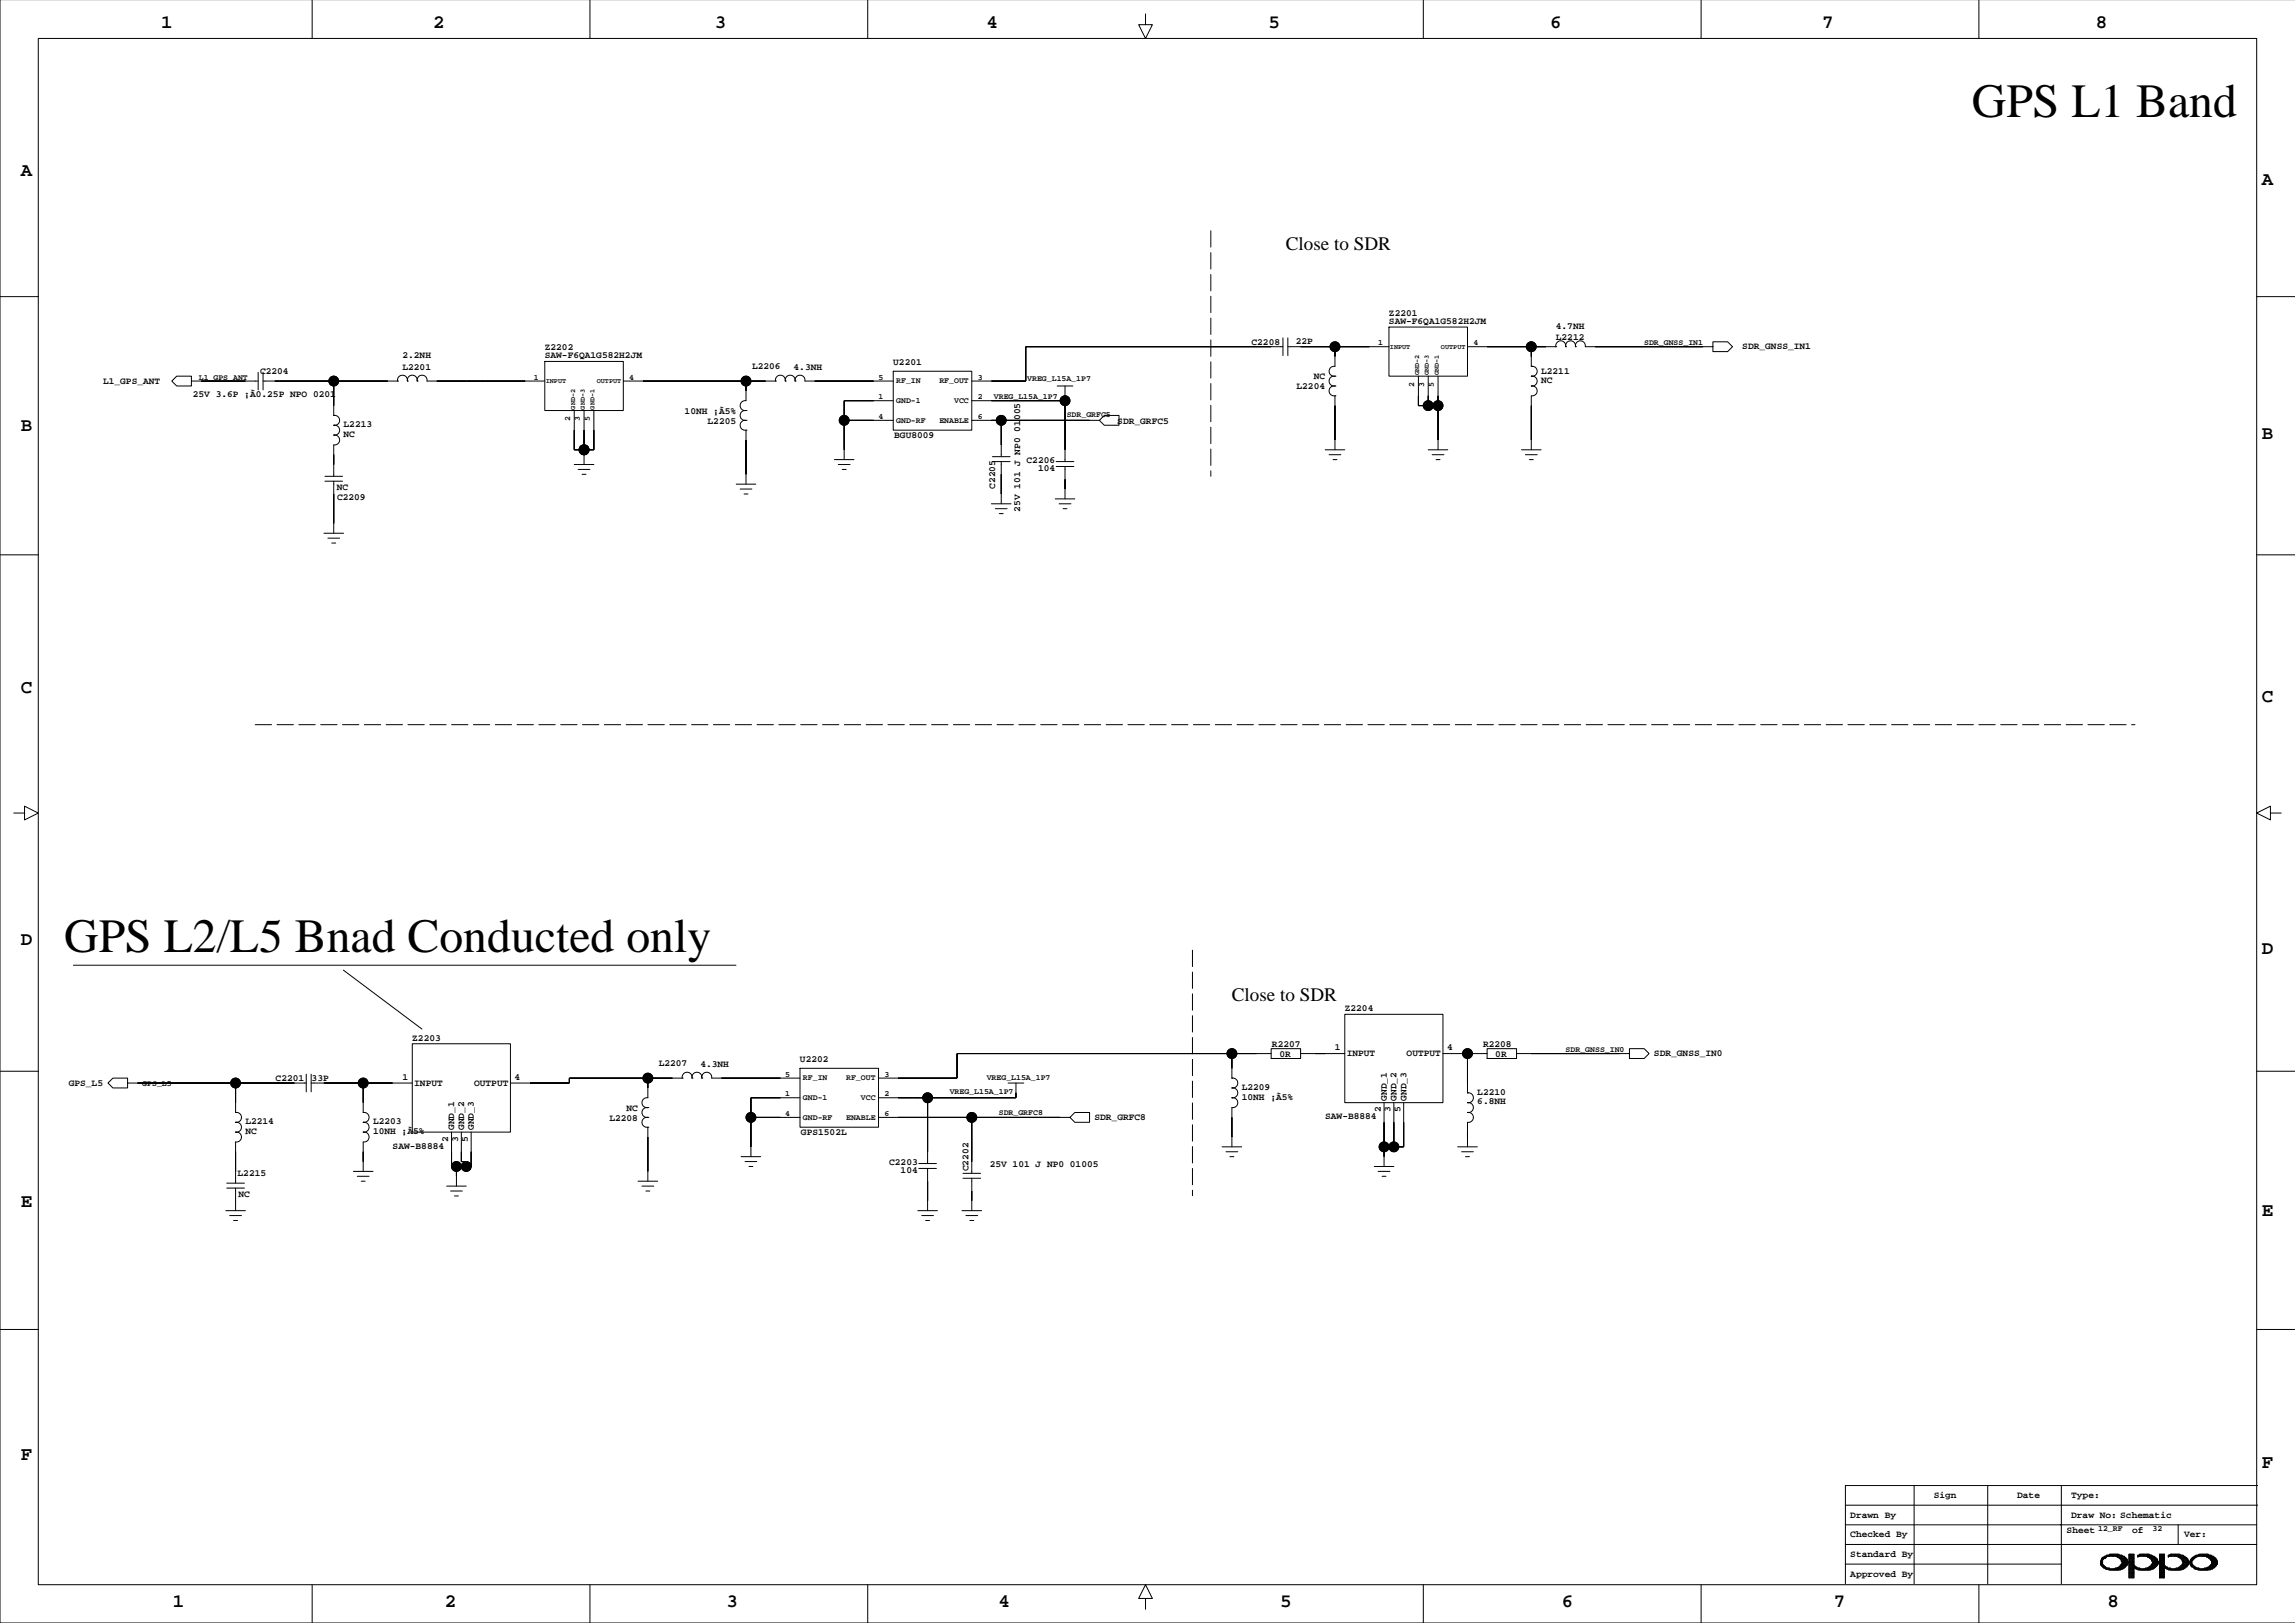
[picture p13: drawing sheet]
<svg xmlns="http://www.w3.org/2000/svg" width="594mm" height="420mm" viewBox="0 0 594 420" stroke-linecap="round" stroke-linejoin="round" font-family="sans-serif">
<defs><g id="words">
<g font-size="12.3">
<text x="510.1" y="30.3">GPS L1 Band</text>
<text x="16.6" y="246.2">GPS L2/L5 Bnad Conducted only</text>
</g>
<g font-size="4.9">
<text x="41.7" y="7.3">1</text>
<text x="112" y="7.3">2</text>
<text x="184.9" y="7.3">3</text>
<text x="255.3" y="7.3">4</text>
<text x="328.1" y="7.3">5</text>
<text x="401" y="7.3">6</text>
<text x="471.4" y="7.3">7</text>
<text x="542.2" y="7.3">8</text>
<text x="5.4" y="45.6">A</text>
<text x="585.1" y="47.9">A</text>
<text x="332.7" y="64.7">Close to SDR</text>
<text x="5.4" y="111.4">B</text>
<text x="585.1" y="113.7">B</text>
<text x="5.4" y="179.2">C</text>
<text x="585.1" y="181.5">C</text>
<text x="5.4" y="244.4">D</text>
<text x="585.1" y="246.7">D</text>
<text x="318.7" y="258.9">Close to SDR</text>
<text x="5.4" y="312.3">E</text>
<text x="585.1" y="314.5">E</text>
<text x="5.4" y="377.5">F</text>
<text x="585.1" y="379.8">F</text>
<text x="44.7" y="415.6">1</text>
<text x="115.1" y="415.6">2</text>
<text x="188" y="415.6">3</text>
<text x="258.3" y="415.6">4</text>
<text x="331.2" y="415.6">5</text>
<text x="404.1" y="415.6">6</text>
<text x="474.4" y="415.6">7</text>
<text x="545.3" y="415.6">8</text>
</g>
<g font-size="2.5">
<text x="359.3" y="83.8">SAW-F6QA1G582H2JM</text>
<text x="359.3" y="81.6">Z2201</text>
<text x="323.8" y="89.2">C2208</text>
<text x="335.2" y="88.9">22P</text>
<text x="402.5" y="85.1">4.7NH</text>
<text x="402.5" y="88">L2212</text>
<text x="104.1" y="95.6">L2201</text>
<text x="104.1" y="92.7">2.2NH</text>
<text x="140.9" y="92.7">SAW-F6QA1G582H2JM</text>
<text x="140.9" y="90.5">Z2202</text>
<text x="194.5" y="95.4">L2206</text>
<text x="205.3" y="95.8">4.3NH</text>
<text x="231.1" y="94.5">U2201</text>
<text x="450.7" y="90.4">SDR_GNSS_IN1</text>
<text x="26.7" y="99.3">L1_GPS_ANT</text>
<text x="67.3" y="96.7">C2204</text>
<text x="335.4" y="100.7">L2204</text>
<text x="339.9" y="98.1">NC</text>
<text x="398.7" y="99">NC</text>
<text x="398.7" y="96.9">L2211</text>
<text x="49.9" y="102.6">25V 3.6P ¡À0.25P NPO 0201</text>
<text x="177.1" y="107">10NH ¡À5%</text>
<text x="88.9" y="113">NC</text>
<text x="88.9" y="110.5">L2213</text>
<text x="183" y="109.6">L2205</text>
<text x="231.3" y="113.2">BGU8009</text>
<text x="289.1" y="109.8">SDR_GRFC5</text>
<text x="265.6" y="119.7">C2206</text>
<text x="268.5" y="121.9">104</text>
<text x="87.1" y="126.7">NC</text>
<text x="87.2" y="129.2">C2209</text>
<text x="257.4" y="126.4" transform="rotate(-90 257.4 126.4)">C2205</text>
<text x="263.9" y="132.4" transform="rotate(-90 263.9 132.4)">25V 101 J NP0 01005</text>
<text x="347.9" y="261.6">Z2204</text>
<text x="106.7" y="269.2">Z2203</text>
<text x="170.4" y="275.7">L2207</text>
<text x="207" y="274.8">U2202</text>
<text x="329.1" y="270.8">R2207</text>
<text x="331" y="273.3">0R</text>
<text x="345.4" y="271.7">1</text>
<text x="348.4" y="273.2">INPUT</text>
<text x="363.9" y="273.2">OUTPUT</text>
<text x="374.4" y="271.7">4</text>
<text x="383.7" y="270.8">R2208</text>
<text x="386.8" y="273.3">0R</text>
<text x="427.9" y="273.2">SDR_GNSS_IN0</text>
<text x="17.8" y="280.8">GPS_L5</text>
<text x="71.3" y="279.7">C2201</text>
<text x="80.6" y="279.7">33P</text>
<text x="104.1" y="279.3">1</text>
<text x="107.2" y="280.8">INPUT</text>
<text x="122.7" y="280.8">OUTPUT</text>
<text x="133.1" y="279.3">4</text>
<text x="181.2" y="276.1">4.3NH</text>
<text x="321.2" y="281.9">L2209</text>
<text x="162.1" y="287.3">NC</text>
<text x="321.2" y="284.4">10NH ¡À5%</text>
<text x="357.2" y="287.8" transform="rotate(-90 357.2 287.8)">2</text>
<text x="358.8" y="284.7" transform="rotate(-90 358.8 284.7)">GND_1</text>
<text x="359.8" y="287.8" transform="rotate(-90 359.8 287.8)">3</text>
<text x="361.3" y="284.7" transform="rotate(-90 361.3 284.7)">GND_2</text>
<text x="362.3" y="287.8" transform="rotate(-90 362.3 287.8)">5</text>
<text x="363.8" y="284.7" transform="rotate(-90 363.8 284.7)">GND_3</text>
<text x="382.2" y="283.1">L2210</text>
<text x="382.2" y="285.7">6.8NH</text>
<text x="63.5" y="290.8">L2214</text>
<text x="63.5" y="293.3">NC</text>
<text x="96.5" y="293.3">10NH ¡À5%</text>
<text x="96.5" y="290.8">L2203</text>
<text x="117.5" y="292.3" transform="rotate(-90 117.5 292.3)">GND_1</text>
<text x="120" y="292.3" transform="rotate(-90 120 292.3)">GND_2</text>
<text x="122.6" y="292.3" transform="rotate(-90 122.6 292.3)">GND_3</text>
<text x="157.7" y="289.9">L2208</text>
<text x="207.2" y="293.5">GPS1502L</text>
<text x="283.1" y="289.7">SDR_GRFC8</text>
<text x="342.8" y="289.5">SAW-B8884</text>
<text x="101.6" y="297.1">SAW-B8884</text>
<text x="116" y="295.4" transform="rotate(-90 116 295.4)">2</text>
<text x="118.5" y="295.4" transform="rotate(-90 118.5 295.4)">3</text>
<text x="121.1" y="295.4" transform="rotate(-90 121.1 295.4)">5</text>
<text x="61.5" y="304.2">L2215</text>
<text x="230" y="301.3">C2203</text>
<text x="233" y="303.5">104</text>
<text x="250.6" y="303" transform="rotate(-90 250.6 303)">C2202</text>
<text x="256.1" y="301.8">25V 101 J NP0 01005</text>
<text x="61.7" y="309.5">NC</text>
<text x="500.3" y="387.5">Sign</text>
<text x="521.9" y="387.5">Date</text>
<text x="535.8" y="387.5">Type:</text>
<text x="478.7" y="392.6">Drawn By</text>
<text x="535.8" y="392.6">Draw No: Schematic</text>
<text x="478.7" y="397.6">Checked By</text>
<text x="534.7" y="396.6">Sheet</text>
<text x="551.6" y="396.6">of</text>
<text x="565" y="397.6">Ver:</text>
<text x="478.7" y="402.7">Standard By</text>
<text x="478.7" y="407.8">Approved By</text>
</g>
<g font-size="2.1">
<text x="356.5" y="89.3">1</text>
<text x="381.2" y="89.3">4</text>
<text x="425.4" y="89.3">SDR_GNSS_IN1</text>
<text x="51.4" y="98.2">L1_GPS_ANT</text>
<text x="138.1" y="98.2">1</text>
<text x="162.8" y="98.2">4</text>
<text x="227.3" y="98.2">5</text>
<text x="231.8" y="99.2">RF_IN</text>
<text x="243" y="99.2">RF_OUT</text>
<text x="252.9" y="98.2">3</text>
<text x="265.7" y="98.4">VREG_L15A_1P7</text>
<text x="365.9" y="100.1" transform="rotate(-90 365.9 100.1)">2</text>
<text x="368.4" y="100.1" transform="rotate(-90 368.4 100.1)">3</text>
<text x="370.9" y="100.1" transform="rotate(-90 370.9 100.1)">5</text>
<text x="227.3" y="103.3">1</text>
<text x="231.8" y="104.2">GND-1</text>
<text x="246.8" y="104.2">VCC</text>
<text x="252.9" y="103.3">2</text>
<text x="257.1" y="103.3">VREG_L15A_1P7</text>
<text x="276" y="107.9">SDR_GRFC5</text>
<text x="147.5" y="109" transform="rotate(-90 147.5 109)">2</text>
<text x="150" y="109" transform="rotate(-90 150 109)">3</text>
<text x="152.6" y="109" transform="rotate(-90 152.6 109)">5</text>
<text x="227.3" y="108.3">4</text>
<text x="231.8" y="109.3">GND-RF</text>
<text x="243" y="109.3">ENABLE</text>
<text x="252.9" y="108.3">6</text>
<text x="405" y="272.1">SDR_GNSS_IN0</text>
<text x="36.8" y="281">GPS_L5</text>
<text x="203.2" y="278.5">5</text>
<text x="207.7" y="279.5">RF_IN</text>
<text x="218.9" y="279.5">RF_OUT</text>
<text x="228.8" y="278.5">3</text>
<text x="255.3" y="279.3">VREG_L15A_1P7</text>
<text x="203.2" y="283.6">1</text>
<text x="207.7" y="284.5">GND-1</text>
<text x="222.7" y="284.5">VCC</text>
<text x="228.8" y="283.6">2</text>
<text x="245.7" y="282.9">VREG_L15A_1P7</text>
<text x="203.2" y="288.6">4</text>
<text x="207.7" y="289.6">GND-RF</text>
<text x="218.9" y="289.6">ENABLE</text>
<text x="228.8" y="288.6">6</text>
<text x="258.4" y="288.3">SDR_GRFC8</text>
<text x="542.8" y="396.1">12_RF</text>
<text x="556.9" y="396.1">32</text>
</g>
<g font-size="1.8">
<text x="359.6" y="90.2">INPUT</text>
<text x="372.8" y="90.2">OUTPUT</text>
<text x="141.2" y="99.1">INPUT</text>
<text x="154.4" y="99.1">OUTPUT</text>
<text x="367.1" y="97" transform="rotate(-90 367.1 97)">GND-2</text>
<text x="369.7" y="97" transform="rotate(-90 369.7 97)">GND-3</text>
<text x="372.2" y="97" transform="rotate(-90 372.2 97)">GND-1</text>
<text x="148.8" y="105.9" transform="rotate(-90 148.8 105.9)">GND-2</text>
<text x="151.3" y="105.9" transform="rotate(-90 151.3 105.9)">GND-3</text>
<text x="153.8" y="105.9" transform="rotate(-90 153.8 105.9)">GND-1</text>
</g>
</g></defs>
<g fill="none" stroke="#000" stroke-width=".26">
<path d="M0 -.1v419.9h593.8M9.9 9.9h573.9v400h-573.9zM80.8 0v9.9M152.6 0v9.9M224.5 0v9.9M296.4 3.6v2.8h1.7l-1.7 3.5-1.8-3.5h1.8M368.2 0v9.9M440.1 0v9.9M511.9 0v9.9M0 76.7h9.9M583.8 76.7h9.9M44.4 98.6l1.3-1.3h3.8v2.5h-3.8z"/>
<path d="M49.5 98.6h17.3M66.8 96.3v4.6M68.1 98.6h34.7M68.1 96.3v4.6M72.4 98.6h.1M86.3 98.6h.1M86.3 98.6v8.9M102.8 98.6a1.29 1.29 0 0 1 1.3-1.6 1.29 1.29 0 0 1 1.3 1.6M102.8 98.6h.1M105.4 98.6a1.29 1.29 0 0 1 1.3-1.6 1.29 1.29 0 0 1 1.2 1.6M105.4 98.6h.1M107.9 98.6a1.29 1.29 0 0 1 1.3-1.6 1.29 1.29 0 0 1 1.3 1.6h30.4"/>
<path d="M107.9 98.6h.1M120.6 98.6h.1M125.7 98.6h.1M140.9 93.5h20.4v12.7h-20.4zM161.3 98.6h39.3M193 98.6v5a1.29 1.29 0 0 0-1.5 1.3 1.29 1.29 0 0 0 1.5 1.3M200.6 98.6a1.29 1.29 0 0 1 1.3-1.6 1.29 1.29 0 0 1 1.3 1.6M200.6 98.6h.1M203.2 98.6a1.29 1.29 0 0 1 1.2-1.6 1.29 1.29 0 0 1 1.3 1.6M203.2 98.6h.1M205.7 98.6a1.29 1.29 0 0 1 1.3-1.6 1.29 1.29 0 0 1 1.2 1.6h22.9M205.7 98.6h.1"/>
<path d="M231.1 96h20.3v15.3h-20.3zM273.5 99.8h4.1M275.5 99.8v19.6M331.9 89.7h-66.5v8.9h-14M331.9 87.4v4.6M333.2 89.7h26.1M333.2 87.4v4.6M345.4 99.8a1.29 1.29 0 0 0-1.6 1.3 1.29 1.29 0 0 0 1.6 1.3M345.4 97.3a1.29 1.29 0 0 0-1.6 1.3 1.29 1.29 0 0 0 1.6 1.2M345.4 89.7h.1M345.4 99.8h.1M345.4 97.3h.1"/>
<path d="M345.4 89.7v5.1a1.29 1.29 0 0 0-1.6 1.2 1.29 1.29 0 0 0 1.6 1.3M347.9 89.7h.1M359.3 84.6h20.3v12.7h-20.3zM366.9 97.3v7.6h5.1M369.5 97.3v7.6M372 97.3v19M376.5 90.9h.1M379.6 89.7h22.9M388.5 89.7h.1M396.1 89.7h.1M396.1 94.8h.1M396.1 97.3h.1"/>
<path d="M396.1 99.8h.1M396.1 89.7v5.1M396.2 94.8a1.29 1.29 0 0 1 1.5 1.2 1.29 1.29 0 0 1-1.5 1.3M396.2 97.3a1.29 1.29 0 0 1 1.5 1.3 1.29 1.29 0 0 1-1.5 1.2M396.2 99.8a1.29 1.29 0 0 1 1.5 1.3 1.29 1.29 0 0 1-1.5 1.3l-.1 13.9M402.5 89.7a1.29 1.29 0 0 1 1.3-1.5 1.29 1.29 0 0 1 1.2 1.5 1.29 1.29 0 0 1 1.3-1.5 1.29 1.29 0 0 1 1.3 1.5 1.29 1.29 0 0 1 1.2-1.5 1.29 1.29 0 0 1 1.3 1.5M402.5 89.7h.1M405 89.7h.1M407.6 89.7h.1M410.1 89.7h33M443.1 88.4h3.8l1.3 1.3-1.3 1.3h-3.8zM86.3 102.4h.1"/>
<path d="M86.3 107.5h.1M86.3 110h.1M86.3 112.5h.1M86.3 107.5a1.29 1.29 0 0 1 1.6 1.2 1.29 1.29 0 0 1-1.6 1.3M86.3 110a1.29 1.29 0 0 1 1.6 1.3 1.29 1.29 0 0 1-1.6 1.2M86.3 112.5a1.29 1.29 0 0 1 1.6 1.3 1.29 1.29 0 0 1-1.6 1.3v8.1M148.6 106.2v10.1h5v-10.1M151.1 117.6h.1M151.1 116.3h.1M151.1 106.2v14M193 108.7a1.29 1.29 0 0 0-1.5 1.3 1.29 1.29 0 0 0 1.5 1.3M193 106.2a1.29 1.29 0 0 0-1.5 1.3 1.29 1.29 0 0 0 1.5 1.2"/>
<path d="M193 111.3h.1M193 108.7h.1M193 106.2h.1M193 111.3v13.9M215.9 118.9h5M218.4 116.3h.1M218.4 108.7h.1M218.4 108.7h12.7M231.1 103.6h-12.7v15.3M251.4 108.7h33M251.4 103.6h24.1M256.7 119.4h4.6"/>
<path d="M256.7 118.1h4.6M257.8 108.7h.1M259 108.7v9.4M259 119.4v10.9M265.4 103.6h.1M266.6 108.7h.1M273.2 119.4h4.6M275.5 102.4h.1M284.4 108.7l1.3-1.2h3.8v2.5h-3.8zM342.8 116.3h5.1M343.8 117.6h3.1M344.9 118.9h1"/>
<path d="M345.4 113.8h.1M345.4 102.4h.1M345.4 102.4v13.9M369.5 116.3h5.1M370.5 117.6h3M371.5 118.9h1M372 113.8h.1M393.6 116.3h5.1M394.6 117.6h3.1M395.6 118.9h1.1M396.1 113.8h.1M83.8 137.9h5.1"/>
<path d="M84.1 124.5h4.5M84.1 123.2h4.5M84.8 139.2h3.1M86.3 135.4h.1M86.3 124.5v13.4M148.6 120.2h5M149.6 121.4h3M150.6 122.7h1M190.5 125.2h5M191.5 126.5h3M192.5 127.8h1M193 122.7h.1"/>
<path d="M216.9 120.2h3M217.9 121.4h1M256.5 130.3h5.1M257.5 131.6h3M258.5 132.9h1M259 127.8h.1M273 129h5.1M273.2 120.7h4.6M274 130.3h3.1M275 131.6h1M275.5 126.5h.1M275.5 120.7v8.3"/>
<path d="M0 143.5h9.9M85.8 140.5h1M583.8 143.5h9.9M3.6 210.3h2.7v-1.8l3.6 1.8-3.6 1.8v-1.8M587.4 210.3v-1.8l-3.6 1.8 3.6 1.8v-1.8h2.8M19 249.7h171.4M88.8 250.9l20.3 15.3M0 277.1h9.9M29.2 278.9h3.8v2.5h-3.8l-1.3-1.3zM79.2 277.9v4.5M80.5 277.9v4.5M106.7 270h25.4v22.8h-25.4z"/>
<path d="M167.6 278.9v5a1.29 1.29 0 0 0-1.5 1.3 1.29 1.29 0 0 0 1.5 1.3M176.5 278.9a1.29 1.29 0 0 1 1.3-1.6 1.29 1.29 0 0 1 1.2 1.6M176.5 278.9h.1M176.5 278.9h-29.2v1.2h-15.2M179 278.9a1.29 1.29 0 0 1 1.3-1.6 1.29 1.29 0 0 1 1.3 1.6M179 278.9h.1M181.6 278.9a1.29 1.29 0 0 1 1.2-1.6 1.29 1.29 0 0 1 1.3 1.6h22.9M181.6 278.9h.1M207 276.3h20.3v15.3h-20.3zM318.7 278.9h.1M318.7 272.5v6.4M318.7 278.9a1.29 1.29 0 0 1 1.5 1.2 1.29 1.29 0 0 1-1.5 1.3"/>
<path d="M328.9 271.2h7.6v2.6h-7.6zM328.9 272.5h-81.3v6.4h-20.3M336.5 272.5h11.4M347.9 262.4h25.4v22.8h-25.4zM373.3 272.5h11.4M379.6 272.5v10.2M384.7 271.2h7.6v2.6h-7.6zM392.3 272.5h29.2M421.5 271.2h3.9l1.2 1.3-1.2 1.3h-3.9zM583.8 277.1h9.9M33 280.1h46.2M60.9 287.8h.1"/>
<path d="M60.9 290.3h.1M60.9 292.8h.1M60.9 280.1v7.7M61 287.8a1.29 1.29 0 0 1 1.5 1.2 1.29 1.29 0 0 1-1.5 1.3M61 290.3a1.29 1.29 0 0 1 1.5 1.3 1.29 1.29 0 0 1-1.5 1.2M61 292.8a1.29 1.29 0 0 1 1.5 1.3 1.29 1.29 0 0 1-1.5 1.3l-.1 10.6M80.5 280.1h26.2M94 287.8h.1M94 290.3h.1M94 292.8h.1M94 280.1v7.7M94 287.8a1.29 1.29 0 0 1 1.5 1.2 1.29 1.29 0 0 1-1.5 1.3"/>
<path d="M94 290.3a1.29 1.29 0 0 1 1.5 1.3 1.29 1.29 0 0 1-1.5 1.2M94 292.8a1.29 1.29 0 0 1 1.5 1.3 1.29 1.29 0 0 1-1.5 1.3v7.6M116.8 292.8v8.9h5.1v-8.9M119.4 292.8v7.7h1.2v1.2M167.6 289a1.29 1.29 0 0 0-1.5 1.3 1.29 1.29 0 0 0 1.5 1.3M167.6 286.5a1.29 1.29 0 0 0-1.5 1.3 1.29 1.29 0 0 0 1.5 1.2M167.6 291.6h.1M167.6 289h.1M167.6 286.5h.1M167.6 291.6v13.9M191.7 299.2h5.1M194.3 296.6h.1"/>
<path d="M194.3 289h.1M194.3 289h12.7M207 283.9h-12.7v15.3M227.3 289h49.5M236.2 283.9h.1M240 283.9v17.1M241.2 289h.1M251.4 289v14.5M259 289h.1M260.8 280.1h4.1M262.8 282.7h.1M262.8 280.1v3.8h-35.5"/>
<path d="M278.1 287.8h3.8v2.5h-3.8l-1.3-1.3zM316.2 296.6h5M317.2 297.9h3M318.2 299.2h1M318.7 294.1h.1M318.7 281.4h.1M318.7 283.9h.1M318.7 281.4a1.29 1.29 0 0 1 1.5 1.3 1.29 1.29 0 0 1-1.5 1.2M318.7 283.9a1.29 1.29 0 0 1 1.5 1.3 1.29 1.29 0 0 1-1.5 1.3v10.1M358.1 299.2h.1M358.1 285.2v16.5M360.6 285.2v11.4"/>
<path d="M363.1 285.2v11.4h-5M377.1 296.6h5.1M378.1 297.9h3.1M379.1 299.2h1.1M379.6 294.1h.1M379.6 282.7h.1M379.6 285.2h.1M379.6 287.8h.1M379.7 282.7a1.29 1.29 0 0 1 1.5 1.2 1.29 1.29 0 0 1-1.5 1.3M379.7 285.2a1.29 1.29 0 0 1 1.5 1.3 1.29 1.29 0 0 1-1.5 1.3M379.7 287.8a1.29 1.29 0 0 1 1.5 1.2 1.29 1.29 0 0 1-1.5 1.3l-.1 6.3M58.4 313.1h5.1"/>
<path d="M58.7 307.3h4.5M58.7 306h4.5M59.4 314.4h3.1M60.4 315.7h1.1M60.9 310.6h.1M60.9 307.3v5.8M91.4 303h5.1M92.4 304.3h3.1M93.5 305.5h1M94 300.5h.1M115.5 306.8h5.1M116.6 308.1h3"/>
<path d="M117.6 309.3h1M118.1 304.3h.1M118.1 301.7v5.1M165.1 305.5h5M166.1 306.8h3M167.1 308.1h1M167.6 303h.1M192.7 300.5h3.1M193.8 301.7h1M237.4 313.1h5.1M237.7 302.2h4.6M237.7 301h4.6"/>
<path d="M238.5 314.4h3M239.5 315.7h1M240 310.6h.1M240 302.2v10.9M248.9 313.1h5M249.1 304.8h4.6M249.1 303.5h4.6M249.9 314.4h3M250.9 315.7h1M251.4 310.6h.1M251.4 304.8v8.3M355.5 301.7h5.1"/>
<path d="M356.5 303h3.1M357.6 304.3h1M0 343.9h9.9M583.8 343.9h9.9M191.2 399.5h.1M477.4 389.3h106.7M477.4 399.5h106.4M477.4 394.4h106.4M495.2 384.3v25.3M514.2 384.3v25.3M533.3 384.3v25.3M563.5 394.4v5.1"/>
<path d="M584.1 384.3h-106.7v25.3M80.8 409.9v9.9M152.6 409.9v9.9M224.5 409.9v9.9M296.4 413.5h1.7l-1.7-3.6-1.8 3.6h1.8v2.8M368.2 409.9v9.9M440.1 409.9v9.9M477.4 404.6h55.9M511.9 409.9v9.9M543.4 403.8h.5M543.4 404.1h.5M543.4 404.3h.5"/>
<path d="M543.4 404.6h.5v.7h.8v.5h4.6M543.4 404.8h.8v.5M543.7 403l.5-.2a5 5 0 0 1 4.3-.5l1 .2v.3h.3l.2 .5h.3v.5h.2v.3a1.74 1.74 0 0 1-1.2 1.5 2.07 2.07 0 0 1-1.8 .5 6.1 6.1 0 0 1-3.3-.5v-.3h-.3l-.2-.5h-.3v-1zM543.7 403.3h.5v-.5h.8v-.5h3.8v1.3h1.5M543.9 403v.6h-.5M544.2 405.6h.8v.2M544.5 403h.2a1.45 1.45 0 0 1 1.5-.5h1.3l1 .8h.3v.5h.2v.8h-.2v.2l-.5 .3v.2l-1.1 .3-.2 .2h-1.3v-.2a1.23 1.23 0 0 1-1.2-.5h-.3a1.59 1.59 0 0 1 .3-2.1zM544.5 402.5v.5M545.2 402.3v.2M545.2 405.6v.2M545.5 402.3v.2M545.5 405.6v.5"/>
<path d="M545.7 405.6v.5M546 402v.5M546.2 402v.5M546.2 405.8v.3M546.5 402v.5M546.5 405.8v.3M546.7 402v.5M546.7 405.8v.3M547 402v.5M547 405.8v.3M547.2 402v.5h2.1v3.1M547.2 405.6v.5"/>
<path d="M547.5 402v.5M547.5 405.6v.5M547.8 402v.8h1.7M548 402.8v-.8h-2.3v.5h-1v.5h-1v2.1h.8v.5M548 405.3v.8h-2v-.3M548.3 402v1h1.7v2.1h-1.5v1M548.5 402.3v.7M548.8 403.3h1.5v1.5h-1.8M548.8 403.8h1.5M549 404.1h1.5M549 402.5v3.3M549.5 402.5v3.1h-1.7v.5"/>
<path d="M549.8 402.8v2.5h-1.5v.8M550.3 404.6h-1.5v1.2M550.5 404.1v.2h-1.5M550.8 402h1.3v6.1h-1.3zM550.8 402.3h1.3M550.8 402.5h1.3M550.8 402.8h1.3M550.8 403h1.3M550.8 403.3h1.3M550.8 403.6h1.3M550.8 403.8h1.3M550.8 404.1h1.3"/>
<path d="M550.8 404.3h1.3M550.8 404.6h1.3M550.8 405.1h1.5v.5M550.8 405.3h1.8v.5h4.5M550.8 405.6h2v.2M550.8 405.8h1.3M550.8 406.1h1.3M550.8 406.3h1.3M550.8 406.6h1.3M550.8 406.9h1.3M550.8 407.1h1.3M550.8 407.4h1.3"/>
<path d="M550.8 407.6h1.3M550.8 407.9h1.3M551.1 402v6.1M551.3 402v6.1M551.6 402v6.1M551.8 402v6.1M553.1 402.3l.5-.3h2.5v.3h.5l1.1 .5v.2l.5 .3v.5h.2v.3a2.05 2.05 0 0 1-1.8 1.7l-.2 .3h-3.3l-1-.8M553.1 402.3v.5v-.3h2.3l.2 .3h.5l.5 1h.3v.8h-.3v.2l-.5 .3v.2l-1 .3-.2 .2h-1.3v-.2h-.8v-.3h-.2l-.5-.5h-1.3M553.1 402.5h.5v-.5h2.3v.8M553.1 402.3h3.5v1.3h1.6M553.1 405.6v.2M553.3 402.3v.2"/>
<path d="M553.3 405.6v.5M553.6 405.6v.5M553.8 402v.5M554.1 402v.5M554.1 405.8v.3M554.4 402v.5M554.4 405.8v.3M554.6 402v.5M554.6 405.8v.3M554.9 402v.5M554.9 405.8v.3M555.1 402v.5h2v3.1"/>
<path d="M555.1 405.6v.5M555.4 402v.5M555.4 405.6v.5M555.6 402v.8h1.8M555.9 405.3v.8h-2.1v-.3M556.1 402v1h1.8v2.1h-1.5v1M556.4 402.3v.7M556.6 403.3h1.6v1.5h-1.8M556.6 403.8h1.6M556.9 404.1h1.5v.2h-1.5M556.9 402.5v3.3M557.4 402.5v3.1h-1.8v.5"/>
<path d="M557.7 402.8v2.5h-1.6v.8M558.2 404.6h-1.6v1.2M558.7 402h1.2v6.1h-1.2zM558.7 402.3h1.2M558.7 402.5h1.2M558.7 402.8h1.2M558.7 403h1.2M558.7 403.3h1.2M558.7 403.6h1.2M558.7 403.8h1.2M558.7 404.1h1.2M558.7 404.3h1.2"/>
<path d="M558.7 404.6h1.2M558.7 405.1h1.5v.5M558.7 405.3h1.8v.3M558.7 405.6h2M558.7 405.8h1.2M558.7 406.1h1.2M558.7 406.3h1.2M558.7 406.6h1.2M558.7 406.9h1.2M558.7 407.1h1.2M558.7 407.4h1.2M558.7 407.6h1.2"/>
<path d="M558.7 407.9h1.2M558.9 402v6.1M559.2 402v6.1M559.4 402v6.1M559.7 402v6.1M560.5 405.8h4.5M560.7 405.3v.5M561 402.3v.5v-.3h.7a2.68 2.68 0 0 1 2.8 1.1v.2h.3v.8h-.3v.2l-.5 .3v.2l-.8 .3a2.16 2.16 0 0 1-2 0h-.5v-.3l-.8-.2v-.3h-1.2M561 402.3l.5-.3h2.5v.3h.3a.8 .8 0 0 1 1 .5l.5 .2 .5 .8a2.09 2.09 0 0 1-1.5 2l-.5 .3h-3.3v-.3l-1.1-.2v-.3M561 402.5h.5v-.5h2.3v.8M561 402.3h3.5v1h1.5M561 405.6v.2"/>
<path d="M561.2 402.3v.2M561.2 405.6v.5M561.5 405.6v.5M561.7 402v.5M562 402v.5M562 405.8v.3M562.2 402v.5M562.2 405.8v.3M562.5 402v.5M562.5 405.8v.3M562.7 402v.5M562.7 405.8v.3"/>
<path d="M563 402v.5h2v3.1M563 405.6v.5M563.2 402v.5M563.2 405.6v.5M563.5 402.8h1.8M563.5 402v.5M563.8 405.3v.8h-2.1v-.3M564 402.3v.7h1.8v2.3M564.3 402.3v.7M564.5 403.6h1.5v1.2h-1.5v1M564.5 404.6h1.8M564.8 403.8h1.5"/>
<path d="M564.8 404.1h1.5M564.8 404.3h1.5M564.8 402.3v3.5M565.3 402.5v3.1h-1.8v.5M565.5 402.8v2.5h-1.5v.8M565.8 405.1h-1.5v1M566.5 404.1h.6M566.5 404.3h.6v1M566.5 404.6h.6M566.8 403.3l.5-.5h.3v-.3h.5v-.2h.7v-.3h2.6v.3h.7v.2a1.7 1.7 0 0 1 1.6 2.1l-.3 .5-1 .5v.2l-1 .3h-2.6l-1-.3v-.2l-1-.5v-.3a1.17 1.17 0 0 1 0-1.5zM566.8 404.8h.5v.5h.5M567.1 405.1h.5v.5h.7v.2"/>
<path d="M567.3 403.3h-.5v1.8M567.3 402.8v.8h-.5M567.6 403.3v-.5h.7v-.5h3.6v1.3h1.5M567.8 402.8l.5-.3h1.5a1.37 1.37 0 0 1 1.8 .8 .97 .97 0 0 1 .6 .9 .97 .97 0 0 1-.6 .9 1.23 1.23 0 0 1-1.2 .5l-.3 .2h-1l-.3-.2a1.73 1.73 0 0 1-1.7-1.3v-.7l.5-.3zM568.1 402.3v.5M568.1 405.3v.5M568.6 402.3v.2M568.6 405.6v.5M568.8 402v.5h-1v.5h-.7v.8h-.6M568.8 405.6v.5M569.1 402.5v-.5h2v.8M569.3 402v.5"/>
<path d="M569.3 405.8v.3M569.6 402v.5M569.6 405.8v.3M569.8 402v.5M569.8 405.8v.3M570.1 402v.5M570.1 405.8v.3M570.4 402v.5h2v3.3h-4.6v-.7M570.4 405.6v.5M570.6 402v.5M570.6 405.6v.5M570.9 402v.8h1.7"/>
<path d="M571.1 405.3v.8h-2v-.3M571.4 403h1.7v2.1h-1.5v1M571.4 402v.8M571.6 402.3v.7M571.9 403.3h1.5v1.5h-1.5v1.3M572.1 403.8h1.6v.8h-1.6M572.1 404.1h1.6M572.1 404.3h1.6M572.1 402.3v3.5M572.6 402.5v3.1h-1.7v.5M572.9 405.3h-1.5v.8M572.9 402.8v2.8"/>
<circle cx="86.3" cy="98.6" r="1.27"/>
<circle cx="193" cy="98.6" r="1.27"/>
<circle cx="345.4" cy="89.7" r="1.27"/>
<circle cx="396.1" cy="89.7" r="1.27"/>
<circle cx="151.1" cy="116.3" r="1.27"/>
<circle cx="218.4" cy="108.7" r="1.27"/>
<circle cx="259" cy="108.7" r="1.27"/>
<circle cx="275.5" cy="103.6" r="1.27"/>
<circle cx="369.5" cy="104.9" r="1.27"/>
<circle cx="372" cy="104.9" r="1.27"/>
<circle cx="167.6" cy="278.9" r="1.27"/>
<circle cx="318.7" cy="272.5" r="1.27"/>
<circle cx="379.6" cy="272.5" r="1.27"/>
<circle cx="60.9" cy="280.1" r="1.27"/>
<circle cx="94" cy="280.1" r="1.27"/>
<circle cx="194.3" cy="289" r="1.27"/>
<circle cx="240" cy="283.9" r="1.27"/>
<circle cx="251.4" cy="289" r="1.27"/>
<circle cx="358.1" cy="296.6" r="1.27"/>
<circle cx="360.6" cy="296.6" r="1.27"/>
<circle cx="118.1" cy="301.7" r="1.27"/>
<circle cx="120.6" cy="301.7" r="1.27"/>
</g>
<g fill="#000" stroke="#000" stroke-width=".26">
<path d="M52.1 98.6h11.4z" fill-rule="evenodd"/>
<path d="M71.1 98.6h1.3z" fill-rule="evenodd"/>
<path d="M86.3 98.6v3.8z" fill-rule="evenodd"/>
<path d="M72.4 98.6h13.9z" fill-rule="evenodd"/>
<path d="M86.3 98.6h14z" fill-rule="evenodd"/>
<path d="M113 98.6h7.6z" fill-rule="evenodd"/>
<path d="M120.6 98.6h5.1z" fill-rule="evenodd"/>
<path d="M125.7 98.6h10.2z" fill-rule="evenodd"/>
<path d="M166.3 98.6h26.7z" fill-rule="evenodd"/>
<path d="M193 98.6v2.5z" fill-rule="evenodd"/>
<path d="M193 98.6h5.1z" fill-rule="evenodd"/>
<path d="M210.8 98.6h15.2z" fill-rule="evenodd"/>
<path d="M256.5 98.6h8.9z" fill-rule="evenodd"/>
<path d="M265.4 89.7v8.9z" fill-rule="evenodd"/>
<path d="M265.4 89.7h63.5z" fill-rule="evenodd"/>
<path d="M345.4 89.7v2.5z" fill-rule="evenodd"/>
<path d="M336.5 89.7h8.9z" fill-rule="evenodd"/>
<path d="M345.4 89.7h2.5z" fill-rule="evenodd"/>
<path d="M347.9 89.7h6.3z" fill-rule="evenodd"/>
<path d="M384.7 89.7h3.8z" fill-rule="evenodd"/>
<path d="M388.5 89.7h7.6z" fill-rule="evenodd"/>
<path d="M396.1 89.7v2.5z" fill-rule="evenodd"/>
<path d="M396.1 89.7h3.9z" fill-rule="evenodd"/>
<path d="M412.7 89.7h27.9z" fill-rule="evenodd"/>
<path d="M86.3 117.6v2.6z" fill-rule="evenodd"/>
<path d="M86.3 102.4v2.5z" fill-rule="evenodd"/>
<path d="M148.6 111.3v5z" fill-rule="evenodd"/>
<path d="M151.1 116.3v1.3z" fill-rule="evenodd"/>
<path d="M148.6 116.3h2.5z" fill-rule="evenodd"/>
<path d="M151.1 111.3v5z" fill-rule="evenodd"/>
<path d="M153.6 111.3v5z" fill-rule="evenodd"/>
<path d="M151.1 116.3h2.5z" fill-rule="evenodd"/>
<path d="M193 113.8v8.9z" fill-rule="evenodd"/>
<path d="M218.4 103.6v5.1z" fill-rule="evenodd"/>
<path d="M218.4 108.7v7.6z" fill-rule="evenodd"/>
<path d="M218.4 108.7h7.6z" fill-rule="evenodd"/>
<path d="M218.4 103.6h7.6z" fill-rule="evenodd"/>
<path d="M256.5 108.7h1.3z" fill-rule="evenodd"/>
<path d="M257.8 108.7h1.2z" fill-rule="evenodd"/>
<path d="M259 108.7v6.4z" fill-rule="evenodd"/>
<path d="M256.5 103.6h8.9z" fill-rule="evenodd"/>
<path d="M259 108.7h7.6z" fill-rule="evenodd"/>
<path d="M265.4 103.6h10.1z" fill-rule="evenodd"/>
<path d="M275.5 102.4v1.2z" fill-rule="evenodd"/>
<path d="M275.5 103.6v12.7z" fill-rule="evenodd"/>
<path d="M266.6 108.7h15.3z" fill-rule="evenodd"/>
<path d="M345.4 104.9v8.9z" fill-rule="evenodd"/>
<path d="M366.9 102.4v2.5z" fill-rule="evenodd"/>
<path d="M366.9 104.9h2.6z" fill-rule="evenodd"/>
<path d="M369.5 102.4v2.5z" fill-rule="evenodd"/>
<path d="M372 104.9v8.9z" fill-rule="evenodd"/>
<path d="M372 102.4v2.5z" fill-rule="evenodd"/>
<path d="M369.5 104.9h2.5z" fill-rule="evenodd"/>
<path d="M396.1 104.9v8.9z" fill-rule="evenodd"/>
<path d="M86.3 127.8v7.6z" fill-rule="evenodd"/>
<path d="M259 122.7v5.1z" fill-rule="evenodd"/>
<path d="M275.5 124v2.5z" fill-rule="evenodd"/>
<path d="M147.3 278.9v1.2z" fill-rule="evenodd"/>
<path d="M147.3 278.9h20.3z" fill-rule="evenodd"/>
<path d="M167.6 278.9v2.5z" fill-rule="evenodd"/>
<path d="M167.6 278.9h6.4z" fill-rule="evenodd"/>
<path d="M186.6 278.9h15.3z" fill-rule="evenodd"/>
<path d="M232.4 278.9h15.2z" fill-rule="evenodd"/>
<path d="M247.6 272.5v6.4z" fill-rule="evenodd"/>
<path d="M247.6 272.5h71.1z" fill-rule="evenodd"/>
<path d="M318.7 272.5v3.8z" fill-rule="evenodd"/>
<path d="M318.7 272.5h6.3z" fill-rule="evenodd"/>
<path d="M340.3 272.5h2.5z" fill-rule="evenodd"/>
<path d="M379.6 272.5v7.6z" fill-rule="evenodd"/>
<path d="M378.4 272.5h1.2z" fill-rule="evenodd"/>
<path d="M379.6 272.5h1.3z" fill-rule="evenodd"/>
<path d="M396.1 272.5h22.9z" fill-rule="evenodd"/>
<path d="M60.9 280.1v5.1z" fill-rule="evenodd"/>
<path d="M35.6 280.1h25.3z" fill-rule="evenodd"/>
<path d="M60.9 297.9v5.1z" fill-rule="evenodd"/>
<path d="M60.9 280.1h15.3z" fill-rule="evenodd"/>
<path d="M94 297.9v2.6z" fill-rule="evenodd"/>
<path d="M83.8 280.1h10.2z" fill-rule="evenodd"/>
<path d="M94 280.1v5.1z" fill-rule="evenodd"/>
<path d="M94 280.1h7.6z" fill-rule="evenodd"/>
<path d="M116.8 297.9v3.8z" fill-rule="evenodd"/>
<path d="M119.4 297.9v2.6z" fill-rule="evenodd"/>
<path d="M121.9 297.9v3.8z" fill-rule="evenodd"/>
<path d="M137.1 280.1h10.2z" fill-rule="evenodd"/>
<path d="M167.6 294.1v8.9z" fill-rule="evenodd"/>
<path d="M194.3 283.9v5.1z" fill-rule="evenodd"/>
<path d="M194.3 289v7.6z" fill-rule="evenodd"/>
<path d="M194.3 289h7.6z" fill-rule="evenodd"/>
<path d="M194.3 283.9h7.6z" fill-rule="evenodd"/>
<path d="M232.4 283.9h3.8z" fill-rule="evenodd"/>
<path d="M236.2 283.9h3.8z" fill-rule="evenodd"/>
<path d="M240 283.9v14z" fill-rule="evenodd"/>
<path d="M232.4 289h8.8z" fill-rule="evenodd"/>
<path d="M241.2 289h10.2z" fill-rule="evenodd"/>
<path d="M251.4 289v11.5z" fill-rule="evenodd"/>
<path d="M251.4 289h7.6z" fill-rule="evenodd"/>
<path d="M262.8 282.7v1.2z" fill-rule="evenodd"/>
<path d="M240 283.9h22.8z" fill-rule="evenodd"/>
<path d="M259 289h15.3z" fill-rule="evenodd"/>
<path d="M318.7 289v5.1z" fill-rule="evenodd"/>
<path d="M358.1 290.3v6.3z" fill-rule="evenodd"/>
<path d="M358.1 296.6v2.6z" fill-rule="evenodd"/>
<path d="M360.6 290.3v6.3z" fill-rule="evenodd"/>
<path d="M358.1 296.6h2.5z" fill-rule="evenodd"/>
<path d="M363.1 290.3v6.3z" fill-rule="evenodd"/>
<path d="M360.6 296.6h2.5z" fill-rule="evenodd"/>
<path d="M379.6 292.8v1.3z" fill-rule="evenodd"/>
<path d="M116.8 301.7h1.3z" fill-rule="evenodd"/>
<path d="M118.1 301.7v2.6z" fill-rule="evenodd"/>
<path d="M119.4 300.5h1.2z" fill-rule="evenodd"/>
<path d="M120.6 300.5v1.2z" fill-rule="evenodd"/>
<path d="M118.1 301.7h2.5z" fill-rule="evenodd"/>
<path d="M120.6 301.7h1.3z" fill-rule="evenodd"/>
<path d="M240 305.5v5.1z" fill-rule="evenodd"/>
<path d="M251.4 308.1v2.5z" fill-rule="evenodd"/>
<circle cx="86.3" cy="98.6" r="1.27"/>
<circle cx="193" cy="98.6" r="1.27"/>
<circle cx="345.4" cy="89.7" r="1.27"/>
<circle cx="396.1" cy="89.7" r="1.27"/>
<circle cx="151.1" cy="116.3" r="1.27"/>
<circle cx="218.4" cy="108.7" r="1.27"/>
<circle cx="259" cy="108.7" r="1.27"/>
<circle cx="275.5" cy="103.6" r="1.27"/>
<circle cx="369.5" cy="104.9" r="1.27"/>
<circle cx="372" cy="104.9" r="1.27"/>
<circle cx="167.6" cy="278.9" r="1.27"/>
<circle cx="318.7" cy="272.5" r="1.27"/>
<circle cx="379.6" cy="272.5" r="1.27"/>
<circle cx="60.9" cy="280.1" r="1.27"/>
<circle cx="94" cy="280.1" r="1.27"/>
<circle cx="194.3" cy="289" r="1.27"/>
<circle cx="240" cy="283.9" r="1.27"/>
<circle cx="251.4" cy="289" r="1.27"/>
<circle cx="358.1" cy="296.6" r="1.27"/>
<circle cx="360.6" cy="296.6" r="1.27"/>
<circle cx="118.1" cy="301.7" r="1.27"/>
<circle cx="120.6" cy="301.7" r="1.27"/>
</g>
<path d="M313.2 59.7v63.5M66 187.4h486.3M308.5 245.8v63.5" fill="none" stroke="#000" stroke-width=".26" stroke-dasharray="4.2 1.4"/>
<use href="#words"/>
</svg>
